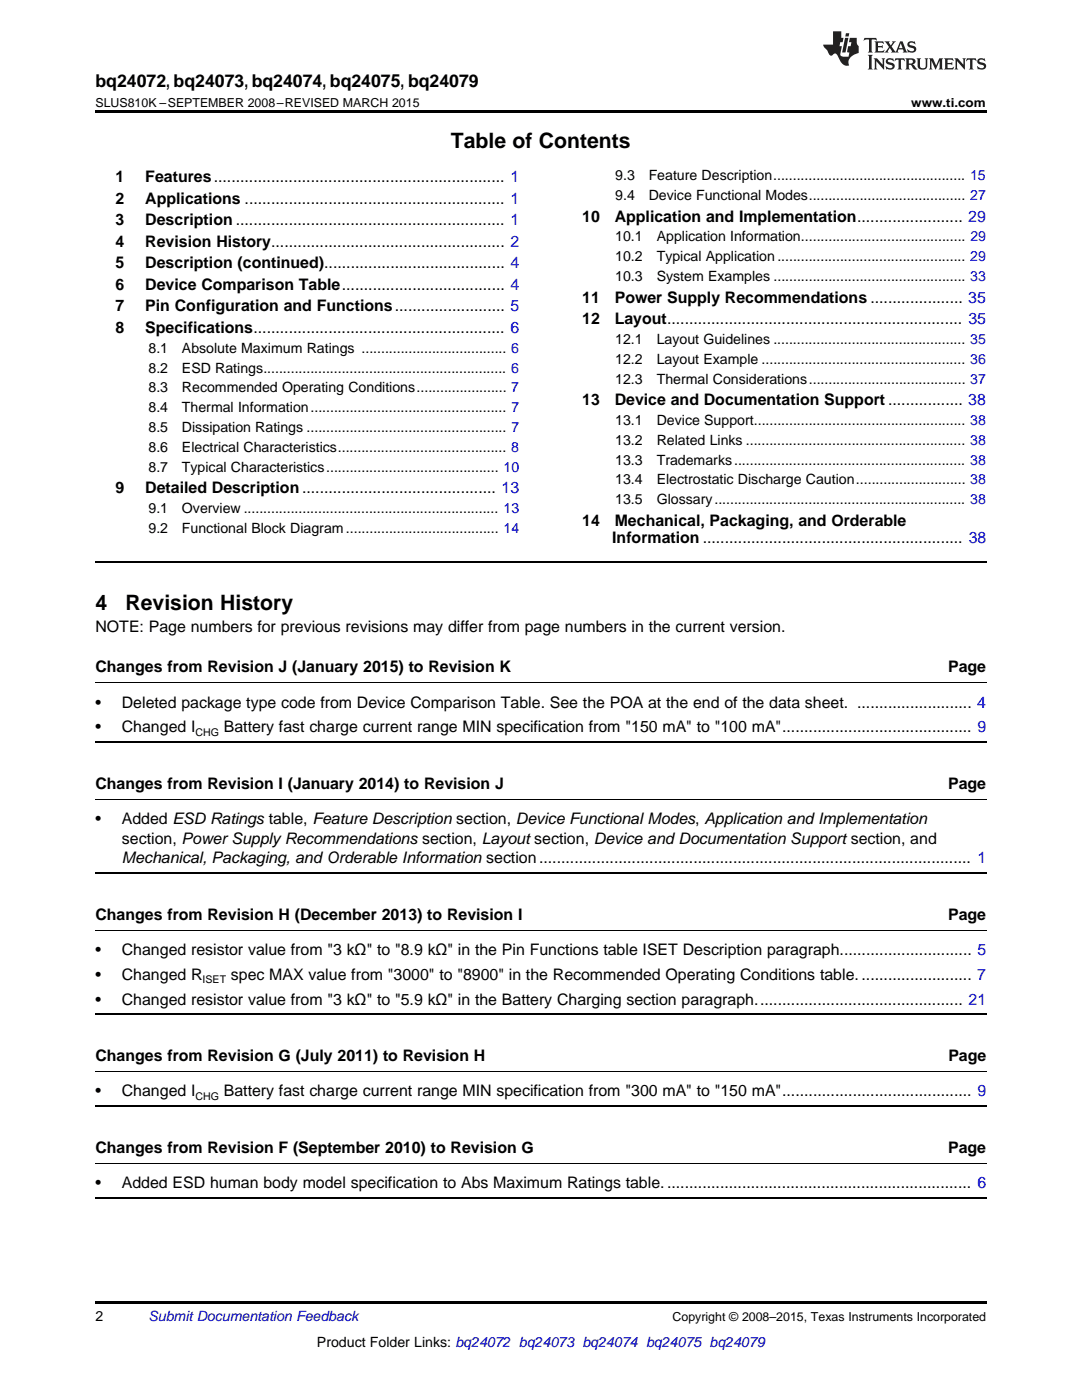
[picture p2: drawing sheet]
<svg xmlns="http://www.w3.org/2000/svg" width="216mm" height="279mm" viewBox="0 0 216 279" stroke-linecap="round" stroke-linejoin="round" font-family="sans-serif">
<defs><g id="words">
<g font-size="4.2">
<text x="90" y="29.6">Table of Contents</text>
<text x="19" y="121.7">4</text>
<text x="25" y="121.7">Revision History</text>
</g>
<text font-size="3.5" x="19" y="17.3">bq24072, bq24073, bq24074, bq24075, bq24079</text>
<g font-size="3.2">
<text x="23" y="36.3">1</text>
<text x="23" y="40.6">2</text>
<text x="29" y="36.3">Features.................................................................. 1</text>
<text x="29" y="40.6">Applications ........................................................... 1</text>
<text x="23" y="44.9">3</text>
<text x="29" y="44.9">Description ............................................................. 1</text>
<text x="116.2" y="44.2">10</text>
<text x="122.7" y="44.2">Application and Implementation........................ 29</text>
<text x="23" y="49.2">4</text>
<text x="23" y="53.6">5</text>
<text x="29" y="49.2">Revision History..................................................... 2</text>
<text x="29" y="53.6">Description (continued)......................................... 4</text>
<text x="23" y="57.9">6</text>
<text x="29" y="57.9">Device Comparison Table..................................... 4</text>
<text x="23" y="62.2">7</text>
<text x="29" y="62.2">Pin Configuration and Functions......................... 5</text>
<text x="116.2" y="60.4">11</text>
<text x="116.2" y="64.7">12</text>
<text x="122.7" y="60.4">Power Supply Recommendations ..................... 35</text>
<text x="122.7" y="64.7">Layout................................................................... 35</text>
<text x="23" y="66.5">8</text>
<text x="29" y="66.5">Specifications......................................................... 6</text>
<text x="116.2" y="80.9">13</text>
<text x="122.7" y="80.9">Device and Documentation Support ................. 38</text>
<text x="23" y="98.4">9</text>
<text x="29" y="98.4">Detailed Description............................................ 13</text>
<text x="116.2" y="104.9">14</text>
<text x="122.7" y="104.9">Mechanical, Packaging, and Orderable</text>
<text x="122.2" y="108.4">Information ........................................................... 38</text>
<text x="19" y="126">NOTE: Page numbers for previous revisions may differ from page numbers in the current version.</text>
<text x="19" y="134.2">Changes from Revision J (January 2015) to Revision K</text>
<text x="189.2" y="134.2">Page</text>
<text x="19" y="141.2">•</text>
<text x="24.3" y="141.2">Deleted package type code from Device Comparison Table. See the POA at the end of the data sheet. .......................... 4</text>
<text x="19" y="146.2">•</text>
<text x="24.3" y="146.2">Changed I</text>
<text x="44.7" y="146.2">Battery fast charge current range MIN specification from &quot;150 mA&quot; to &quot;100 mA&quot;........................................... 9</text>
<text x="19" y="157.4">Changes from Revision I (January 2014) to Revision J</text>
<text x="189.2" y="157.4">Page</text>
<text x="19" y="164.5">•</text>
<text x="24.3" y="164.5">Added ESD Ratings table, Feature Description section, Device Functional Modes, Application and Implementation</text>
<text x="24.3" y="168.4">section, Power Supply Recommendations section, Layout section, Device and Documentation Support section, and</text>
<text x="24.3" y="172.3">Mechanical, Packaging, and Orderable Information section.................................................................................................. 1</text>
<text x="19" y="183.6">Changes from Revision H (December 2013) to Revision I</text>
<text x="189.2" y="183.6">Page</text>
<text x="19" y="190.6">•</text>
<text x="24.3" y="190.6">Changed resistor value from &quot;3 kΩ&quot; to &quot;8.9 kΩ&quot; in the Pin Functions table ISET Description paragraph.............................. 5</text>
<text x="19" y="195.5">•</text>
<text x="24.3" y="195.5">Changed R</text>
<text x="46.1" y="195.5">spec MAX value from &quot;3000&quot; to &quot;8900&quot; in the Recommended Operating Conditions table.......................... 7</text>
<text x="19" y="200.5">•</text>
<text x="24.3" y="200.5">Changed resistor value from &quot;3 kΩ&quot; to &quot;5.9 kΩ&quot; in the Battery Charging section paragraph............................................... 21</text>
<text x="19" y="211.8">Changes from Revision G (July 2011) to Revision H</text>
<text x="189.2" y="211.8">Page</text>
<text x="19" y="218.8">•</text>
<text x="24.3" y="218.8">Changed I</text>
<text x="44.7" y="218.8">Battery fast charge current range MIN specification from &quot;300 mA&quot; to &quot;150 mA&quot;........................................... 9</text>
<text x="19" y="230.1">Changes from Revision F (September 2010) to Revision G</text>
<text x="189.2" y="230.1">Page</text>
<text x="19" y="237.2">•</text>
<text x="24.3" y="237.2">Added ESD human body model specification to Abs Maximum Ratings table...................................................................... 6</text>
</g>
<g font-size="2.8">
<text x="122.8" y="36">9.3</text>
<text x="129.4" y="36">Feature Description................................................. 15</text>
<text x="122.8" y="39.9">9.4</text>
<text x="129.4" y="39.9">Device Functional Modes........................................ 27</text>
<text x="122.8" y="48.2">10.1</text>
<text x="122.8" y="52.1">10.2</text>
<text x="131" y="48.2">Application Information.......................................... 29</text>
<text x="131" y="52.1">Typical Application ................................................ 29</text>
<text x="122.8" y="56.1">10.3</text>
<text x="131" y="56.1">System Examples ................................................. 33</text>
<text x="29.6" y="70.4">8.1</text>
<text x="36.3" y="70.4">Absolute Maximum Ratings ..................................... 6</text>
<text x="122.8" y="68.7">12.1</text>
<text x="131" y="68.7">Layout Guidelines ................................................. 35</text>
<text x="29.6" y="74.4">8.2</text>
<text x="36.3" y="74.4">ESD Ratings.............................................................. 6</text>
<text x="122.8" y="72.6">12.2</text>
<text x="122.8" y="76.6">12.3</text>
<text x="131" y="72.6">Layout Example .................................................... 36</text>
<text x="131" y="76.6">Thermal Considerations........................................ 37</text>
<text x="29.6" y="78.3">8.3</text>
<text x="29.6" y="82.3">8.4</text>
<text x="36.3" y="78.3">Recommended Operating Conditions....................... 7</text>
<text x="36.3" y="82.3">Thermal Information.................................................. 7</text>
<text x="29.6" y="86.2">8.5</text>
<text x="36.3" y="86.2">Dissipation Ratings ................................................... 7</text>
<text x="122.8" y="84.8">13.1</text>
<text x="122.8" y="88.8">13.2</text>
<text x="131" y="84.8">Device Support...................................................... 38</text>
<text x="131" y="88.8">Related Links ........................................................ 38</text>
<text x="29.6" y="90.2">8.6</text>
<text x="29.6" y="94.1">8.7</text>
<text x="36.3" y="90.2">Electrical Characteristics........................................... 8</text>
<text x="36.3" y="94.1">Typical Characteristics............................................ 10</text>
<text x="122.8" y="92.7">13.3</text>
<text x="131" y="92.7">Trademarks........................................................... 38</text>
<text x="122.8" y="96.7">13.4</text>
<text x="122.8" y="100.6">13.5</text>
<text x="131" y="96.7">Electrostatic Discharge Caution............................ 38</text>
<text x="131" y="100.6">Glossary................................................................ 38</text>
<text x="29.6" y="102.4">9.1</text>
<text x="29.6" y="106.3">9.2</text>
<text x="36.3" y="102.4">Overview ................................................................. 13</text>
<text x="36.3" y="106.3">Functional Block Diagram....................................... 14</text>
<text x="19" y="263.6">2</text>
<text x="63.3" y="268.9">Product Folder Links: bq24072 bq24073 bq24074 bq24075 bq24079</text>
</g>
<text font-size="2.8" fill="#0000c8" x="29.6" y="263.6">Submit Documentation Feedback</text>
<g font-size="2.5">
<text x="19" y="21.4">SLUS810K –SEPTEMBER 2008–REVISED MARCH 2015</text>
<text x="181.8" y="21.4">www.ti.com</text>
<text x="134.2" y="263.6">Copyright © 2008–2015, Texas Instruments Incorporated</text>
</g>
<g font-size="2.1">
<text x="39" y="146.8">CHG</text>
<text x="40.4" y="196.2">ISET</text>
<text x="39" y="219.5">CHG</text>
</g>
</g></defs>
<path d="M19 22h177.8v.5h-177.8zM19 259.7h177.8v.5h-177.8z" fill="#000"/>
<path d="M19 112.1h177.8M19 148.1h177.8M19 174.2h177.8M19 202.4h177.8M19 239.1h177.8M19 220.8h177.8" fill="none" stroke="#000" stroke-width=".35"/>
<path d="M19 136.2h177.8M19 159.5h177.8M19 185.6h177.8M19 213.8h177.8M19 232.2h177.8" fill="none" stroke="#000" stroke-width=".2"/>
<g fill="#231f20">
<path d="M172.5 7.6l-.1 .5 .4-.2h.6v.1v2.1l-.2 .4h.9l-.2-.4v-2.1l.1-.1h.5l.5 .2-.2-.5zM174.5 8.3l.2 .3v1.5l-.2 .4h1.8l.2-.6a1.04 1.04 0 0 1-1.3 .2v-.7h.6l.3 .2v-.6l-.3 .2h-.6v-.6l.8-.1 .4 .3-.2-.5zM176.5 8.3l.9 1.1-.9 1.1h.8l-.2-.2 .4-.7 .5 .7-.2 .2h1.5l-.2-.2 .2-.4h.9l.1 .4-.2 .2h1l-.3-.3-.7-1.9h-.5l-.9 2-.8-1 .9-1h-.8l.1 .3-.4 .5-.3-.6 .1-.2zM179.7 8.6l.4 1h-.7zM181.3 8.4a.63 .63 0 0 0-.2 .7 .63 .63 0 0 0 .6 .4l.6 .2 .1 .2a.75 .75 0 0 1-.7 .4 .75 .75 0 0 1-.6-.5l.1 .7 .1-.1a1.11 1.11 0 0 0 1.5-.6 1.13 1.13 0 0 0-1.2-.8l-.1-.4a1.04 1.04 0 0 1 1.2 .2l-.2-.5-.2 .1-.4-.2zM173.2 10.9l.2 .4v2.2l-.2 .4h1l-.3-.4v-2.2l.3-.4zM174.3 11.6l.3 .4v1.5l-.3 .4h.8l-.2-.4v-1.3l1.5 1.7v-1.9l.2-.4h-.7l.2 .4v.9l-1.1-1.3zM177 11.8a.62 .62 0 0 0-.2 .7 .62 .62 0 0 0 .6 .4l.6 .1 .1 .3a.76 .76 0 0 1-.7 .3 .76 .76 0 0 1-.7-.4l.2 .7 .1-.1a1.11 1.11 0 0 0 1.5-.6 1.13 1.13 0 0 0-1.2-.8l-.1-.4a1.04 1.04 0 0 1 1.2 .2l-.2-.6-.2 .1-.5-.1zM178.7 11.6l-.2 .6a.61 .61 0 0 1 .8-.3v1.6l-.2 .4h.9l-.2-.4v-1.6a.63 .63 0 0 1 .7 .3l-.1-.6zM180.6 11.6l.3 .4v1.5l-.3 .4h1l-.2-.2-.1-.8 .6 .2a.76 .76 0 0 0 1.2 .7l-1-1a.58 .58 0 0 0 .6-.5 .58 .58 0 0 0-.5-.6zM181.4 11.9h.1a.45 .45 0 0 1 .5 .1 .45 .45 0 0 1 .1 .5l-.8 .2zM182.9 11.6l.2 .2a2.17 2.17 0 0 0 .3 1.9 .99 .99 0 0 0 1.6-.6v-1.1l.2-.4h-.7l.2 .2a1.92 1.92 0 0 1-.2 1.8 .6 .6 0 0 1-.9-.5v-1.1l.2-.4zM185.4 11.6l.2 .4v1.5l-.2 .4h.7l-.2-.4v-1.4l.8 1.8 .8-1.8v1.4l-.2 .4h.9l-.2-.4v-1.5l.2-.4h-.8l-.6 1.5-.6-1.5zM188.4 11.6l.2 .4v1.5l-.2 .4h1.8l.1-.6a1.04 1.04 0 0 1-1.2 .1v-.6h.5l.4 .2v-.6l-.4 .2h-.5v-.7h.8l.3 .3-.1-.6zM190.5 11.6l.2 .4v1.5l-.2 .4h.7l-.2-.4v-1.3l1.5 1.7v-1.9l.2-.4h-.7l.2 .4v.9l-1.1-1.3zM192.9 11.6l-.1 .6a.61 .61 0 0 1 .7-.3l.1 1.6-.3 .4h1l-.3-.4 .1-1.6a.63 .63 0 0 1 .7 .3l-.1-.6zM195.2 11.8a.62 .62 0 0 0-.2 .7 .62 .62 0 0 0 .6 .4l.6 .1 .1 .3a.76 .76 0 0 1-.7 .3 .76 .76 0 0 1-.6-.4l.1 .7 .1-.1a1.11 1.11 0 0 0 1.6-.6 1.13 1.13 0 0 0-1.3-.8l-.1-.4a1.04 1.04 0 0 1 1.2 .2l-.1-.6-.2 .1-.5-.1z"/>
<path d="M166.2 6.3v2.6h-1.9v.4l.8 .9a.91 .91 0 0 0 1 .8 .56 .56 0 0 1 .5-.3 .56 .56 0 0 1 .5 .3l.4 .8a1.53 1.53 0 0 0 1.9 1.2 1.54 1.54 0 0 1 1-2.1l.9-.3v-1.4a1.52 1.52 0 0 1-.4-1.6h-1.3l-.2 .8h.5l-.2 .8h-.5l-.1 1v.2l.4 .1-.2 .8a1.93 1.93 0 0 1-1.6-.3l.3-1.8h-.5l.2-.8h.4l.2-.8h-.4v-1.3zM168.6 7.6l-.6 2.9h.7l.6-2.9zM168.8 6.6l-.1 .7h.6l.2-.7z"/>
</g>
<use href="#words"/>
</svg>
